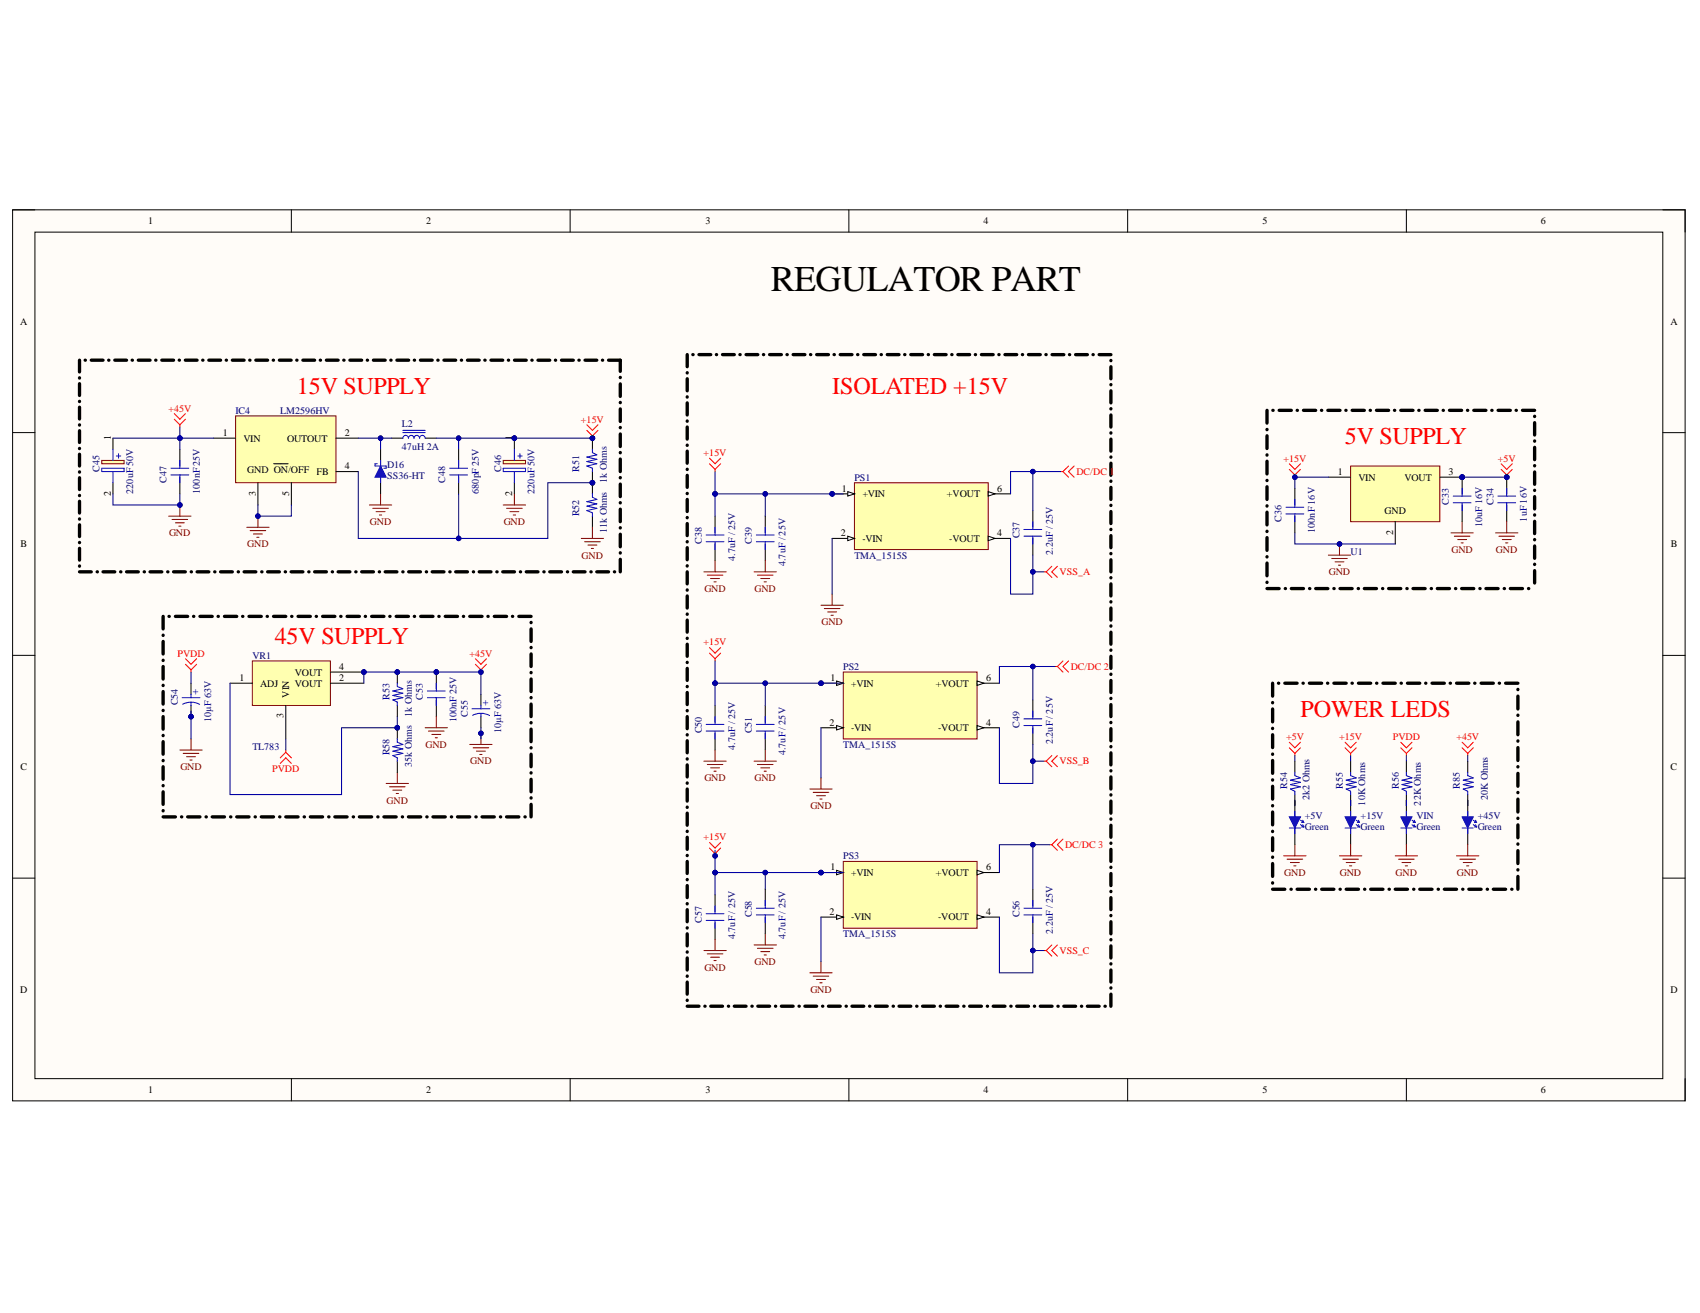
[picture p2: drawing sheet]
<svg xmlns="http://www.w3.org/2000/svg" width="279mm" height="216mm" viewBox="0 0 279 216" stroke-linecap="round" stroke-linejoin="round" font-family="sans-serif">
<defs><g id="words">
<text font-size="6" x="126.7" y="47.9">REGULATOR PART</text>
<g font-size="4" fill="#f00">
<text x="48.8" y="64.8">15V SUPPLY</text>
<text x="136.8" y="64.8">ISOLATED +15V</text>
<text x="221" y="73">5V SUPPLY</text>
<text x="45.2" y="106">45V SUPPLY</text>
<text x="213.7" y="117.9">POWER LEDS</text>
</g>
<g font-size="1.6">
<text x="24.4" y="36.9">1</text>
<text x="70" y="36.9">2</text>
<text x="115.9" y="36.9">3</text>
<text x="161.6" y="36.9">4</text>
<text x="207.5" y="36.9">5</text>
<text x="253.3" y="36.9">6</text>
<text x="3.3" y="53.4">A</text>
<text x="274.5" y="53.4">A</text>
<text x="36.6" y="71.7">1</text>
<text x="56.7" y="71.7">2</text>
<text x="18.2" y="72.4" transform="rotate(-90 18.2 72.4)">1</text>
<text x="40" y="72.6">VIN</text>
<text x="40.6" y="77.7">GND ON/OFF</text>
<text x="47.2" y="72.6">OUTOUT</text>
<text x="56.7" y="77.2">4</text>
<text x="84.2" y="72.4" transform="rotate(-90 84.2 72.4)">1</text>
<text x="18.2" y="81.6" transform="rotate(-90 18.2 81.6)">2</text>
<text x="42" y="81.5" transform="rotate(-90 42 81.5)">3</text>
<text x="47.5" y="81.5" transform="rotate(-90 47.5 81.5)">5</text>
<text x="52" y="78.1">FB</text>
<text x="84.2" y="81.6" transform="rotate(-90 84.2 81.6)">2</text>
<text x="138.3" y="80.9">1</text>
<text x="141.7" y="81.8">+VIN</text>
<text x="155.6" y="81.8">+VOUT</text>
<text x="163.9" y="80.9">6</text>
<text x="219.9" y="78.1">1</text>
<text x="223.2" y="79">VIN</text>
<text x="230.8" y="79">VOUT</text>
<text x="238.1" y="78.1">3</text>
<text x="3.4" y="90">B</text>
<text x="138.2" y="88.2">2</text>
<text x="141.7" y="89.1">-VIN</text>
<text x="156" y="89.1">-VOUT</text>
<text x="163.9" y="88.2">4</text>
<text x="227.6" y="84.5">GND</text>
<text x="229" y="88" transform="rotate(-90 229 88)">2</text>
<text x="274.6" y="90">B</text>
<text x="39.4" y="112">1</text>
<text x="42.7" y="112.9">ADJ</text>
<text x="48.5" y="112.9">VOUT</text>
<text x="48.5" y="111.1">VOUT</text>
<text x="55.8" y="112">2</text>
<text x="55.8" y="110.2">4</text>
<text x="136.5" y="112">1</text>
<text x="139.9" y="112.9">+VIN</text>
<text x="153.8" y="112.9">+VOUT</text>
<text x="162.1" y="112">6</text>
<text x="46.6" y="118.1" transform="rotate(-90 46.6 118.1)">3</text>
<text x="47.5" y="114.7" transform="rotate(-90 47.5 114.7)">VIN</text>
<text x="136.4" y="119.3">2</text>
<text x="162.1" y="119.3">4</text>
<text x="139.9" y="120.2">-VIN</text>
<text x="154.2" y="120.2">-VOUT</text>
<text x="3.4" y="126.6">C</text>
<text x="274.6" y="126.6">C</text>
<text x="136.5" y="143.1">1</text>
<text x="162.1" y="143.1">6</text>
<text x="139.9" y="144">+VIN</text>
<text x="153.8" y="144">+VOUT</text>
<text x="136.4" y="150.5">2</text>
<text x="139.9" y="151.4">-VIN</text>
<text x="154.2" y="151.4">-VOUT</text>
<text x="162.1" y="150.5">4</text>
<text x="3.3" y="163.3">D</text>
<text x="274.5" y="163.3">D</text>
<text x="24.4" y="179.8">1</text>
<text x="70" y="179.8">2</text>
<text x="115.9" y="179.8">3</text>
<text x="161.6" y="179.8">4</text>
<text x="207.5" y="179.8">5</text>
<text x="253.3" y="179.8">6</text>
</g>
<g font-size="1.6" fill="#f00">
<text x="27.7" y="67.7">+45V</text>
<text x="95.5" y="69.5">+15V</text>
<text x="115.6" y="75">+15V</text>
<text x="210.9" y="75.9">+15V</text>
<text x="246.2" y="75.9">+5V</text>
<text x="176.9" y="78.1">DC/DC 1</text>
<text x="174.2" y="94.6">VSS_A</text>
<text x="29.2" y="108">PVDD</text>
<text x="77.2" y="108">+45V</text>
<text x="115.6" y="106.1">+15V</text>
<text x="176" y="110.2">DC/DC 2</text>
<text x="174.2" y="125.7">VSS_B</text>
<text x="211.4" y="121.7">+5V</text>
<text x="220.1" y="121.7">+15V</text>
<text x="228.9" y="121.7">PVDD</text>
<text x="239.4" y="121.7">+45V</text>
<text x="44.7" y="127">PVDD</text>
<text x="115.6" y="138.2">+15V</text>
<text x="175" y="139.4">DC/DC 3</text>
<text x="174.2" y="156.8">VSS_C</text>
</g>
<g font-size="1.6" fill="#000080">
<text x="38.7" y="68">IC4</text>
<text x="46" y="68">LM2596HV</text>
<text x="66" y="70.2">L2</text>
<text x="16.4" y="77.5" transform="rotate(-90 16.4 77.5)">C45</text>
<text x="63.6" y="77">D16</text>
<text x="66" y="74.1">47uH 2A</text>
<text x="82.4" y="77.5" transform="rotate(-90 82.4 77.5)">C46</text>
<text x="95.2" y="77.5" transform="rotate(-90 95.2 77.5)">R51</text>
<text x="21.9" y="81.2" transform="rotate(-90 21.9 81.2)">220uF 50V</text>
<text x="27.4" y="79.4" transform="rotate(-90 27.4 79.4)">C47</text>
<text x="32.9" y="81.2" transform="rotate(-90 32.9 81.2)">100nF 25V</text>
<text x="63.6" y="78.8">SS36-HT</text>
<text x="73.2" y="79.4" transform="rotate(-90 73.2 79.4)">C48</text>
<text x="78.7" y="81.2" transform="rotate(-90 78.7 81.2)">680pF 25V</text>
<text x="87.9" y="81.2" transform="rotate(-90 87.9 81.2)">220uF 50V</text>
<text x="99.7" y="79.4" transform="rotate(-90 99.7 79.4)">1k Ohms</text>
<text x="140.4" y="79">PS1</text>
<text x="238.1" y="83" transform="rotate(-90 238.1 83)">C33</text>
<text x="245.4" y="83" transform="rotate(-90 245.4 83)">C34</text>
<text x="95.2" y="84.9" transform="rotate(-90 95.2 84.9)">R52</text>
<text x="99.7" y="87.6" transform="rotate(-90 99.7 87.6)">11k Ohms</text>
<text x="115.3" y="89.4" transform="rotate(-90 115.3 89.4)">C38</text>
<text x="123.6" y="89.4" transform="rotate(-90 123.6 89.4)">C39</text>
<text x="167.6" y="88.5" transform="rotate(-90 167.6 88.5)">C37</text>
<text x="210.6" y="85.8" transform="rotate(-90 210.6 85.8)">C36</text>
<text x="216.1" y="87.6" transform="rotate(-90 216.1 87.6)">100nF 16V</text>
<text x="243.6" y="86.7" transform="rotate(-90 243.6 86.7)">10uF 16V</text>
<text x="250.9" y="85.8" transform="rotate(-90 250.9 85.8)">1uF 16V</text>
<text x="120.8" y="92.2" transform="rotate(-90 120.8 92.2)">4.7uF / 25V</text>
<text x="129.1" y="93.1" transform="rotate(-90 129.1 93.1)">4.7uF / 25V</text>
<text x="140.4" y="91.9">TMA_1515S</text>
<text x="173.1" y="91.3" transform="rotate(-90 173.1 91.3)">2.2uF / 25V</text>
<text x="222" y="91.3">U1</text>
<text x="41.5" y="108.3">VR1</text>
<text x="138.6" y="110.2">PS2</text>
<text x="29.2" y="116" transform="rotate(-90 29.2 116)">C54</text>
<text x="34.7" y="118.7" transform="rotate(-90 34.7 118.7)">10µF 63V</text>
<text x="64" y="115.1" transform="rotate(-90 64 115.1)">R53</text>
<text x="67.7" y="117.8" transform="rotate(-90 67.7 117.8)">1k Ohms</text>
<text x="69.5" y="115.1" transform="rotate(-90 69.5 115.1)">C53</text>
<text x="75" y="118.7" transform="rotate(-90 75 118.7)">100nF 25V</text>
<text x="76.9" y="117.8" transform="rotate(-90 76.9 117.8)">C55</text>
<text x="167.6" y="119.7" transform="rotate(-90 167.6 119.7)">C49</text>
<text x="41.5" y="123.3">TL783</text>
<text x="64" y="124.2" transform="rotate(-90 64 124.2)">R58</text>
<text x="82.4" y="120.6" transform="rotate(-90 82.4 120.6)">10µF 63V</text>
<text x="115.3" y="120.6" transform="rotate(-90 115.3 120.6)">C50</text>
<text x="120.8" y="123.3" transform="rotate(-90 120.8 123.3)">4.7uF / 25V</text>
<text x="123.6" y="120.6" transform="rotate(-90 123.6 120.6)">C51</text>
<text x="129.1" y="124.2" transform="rotate(-90 129.1 124.2)">4.7uF / 25V</text>
<text x="138.6" y="123">TMA_1515S</text>
<text x="173.1" y="122.4" transform="rotate(-90 173.1 122.4)">2.2uF / 25V</text>
<text x="67.7" y="126.1" transform="rotate(-90 67.7 126.1)">35k Ohms</text>
<text x="211.5" y="129.7" transform="rotate(-90 211.5 129.7)">R54</text>
<text x="215.2" y="131.6" transform="rotate(-90 215.2 131.6)">2k2 Ohms</text>
<text x="220.7" y="129.7" transform="rotate(-90 220.7 129.7)">R55</text>
<text x="229.9" y="129.7" transform="rotate(-90 229.9 129.7)">R56</text>
<text x="239.9" y="129.7" transform="rotate(-90 239.9 129.7)">R85</text>
<text x="244.5" y="131.6" transform="rotate(-90 244.5 131.6)">20K Ohms</text>
<text x="214.5" y="134.7">+5V</text>
<text x="214.5" y="136.5">Green</text>
<text x="223.6" y="134.7">+15V</text>
<text x="223.6" y="136.5">Green</text>
<text x="224.3" y="132.5" transform="rotate(-90 224.3 132.5)">10K Ohms</text>
<text x="232.8" y="134.7">VIN</text>
<text x="232.8" y="136.5">Green</text>
<text x="233.5" y="132.5" transform="rotate(-90 233.5 132.5)">22K Ohms</text>
<text x="242.9" y="134.7">+45V</text>
<text x="242.9" y="136.5">Green</text>
<text x="138.6" y="141.3">PS3</text>
<text x="115.3" y="151.7" transform="rotate(-90 115.3 151.7)">C57</text>
<text x="120.8" y="154.5" transform="rotate(-90 120.8 154.5)">4.7uF / 25V</text>
<text x="123.6" y="150.8" transform="rotate(-90 123.6 150.8)">C58</text>
<text x="129.1" y="154.5" transform="rotate(-90 129.1 154.5)">4.7uF / 25V</text>
<text x="138.6" y="154.1">TMA_1515S</text>
<text x="167.6" y="150.8" transform="rotate(-90 167.6 150.8)">C56</text>
<text x="173.1" y="153.6" transform="rotate(-90 173.1 153.6)">2.2uF / 25V</text>
</g>
<g font-size="1.6" fill="#800000">
<text x="27.8" y="88.2">GND</text>
<text x="40.6" y="90">GND</text>
<text x="60.8" y="86.4">GND</text>
<text x="82.8" y="86.4">GND</text>
<text x="95.6" y="91.9">GND</text>
<text x="218.4" y="94.6">GND</text>
<text x="238.6" y="90.9">GND</text>
<text x="245.9" y="90.9">GND</text>
<text x="115.8" y="97.4">GND</text>
<text x="124" y="97.4">GND</text>
<text x="135" y="102.8">GND</text>
<text x="69.9" y="123">GND</text>
<text x="77.3" y="125.7">GND</text>
<text x="29.6" y="126.6">GND</text>
<text x="115.8" y="128.5">GND</text>
<text x="124" y="128.5">GND</text>
<text x="63.5" y="132.1">GND</text>
<text x="133.2" y="133.1">GND</text>
<text x="211.1" y="144">GND</text>
<text x="220.2" y="144">GND</text>
<text x="229.4" y="144">GND</text>
<text x="239.4" y="144">GND</text>
<text x="115.8" y="159.6">GND</text>
<text x="124" y="158.7">GND</text>
<text x="133.2" y="163.3">GND</text>
</g>
<g font-size="1.6" fill="#00f">
<text x="31.8" y="113.2" transform="rotate(90 31.8 113.2)">+</text>
<text x="79.4" y="115.1" transform="rotate(90 79.4 115.1)">+</text>
</g>
</g></defs>
<path d="M2.1 34.5h274.9v146.5h-274.9z" fill-rule="evenodd" fill="#fffcf8"/>
<path d="M2.1 34.5h274.9v146.5h-274.9z" fill="none" stroke="#000" stroke-width=".16"/>
<path d="M5.7 38.2h267.6v139.2h-267.6z" fill-rule="evenodd" fill="#fffcf8"/>
<g fill="none" stroke="#000" stroke-width=".16">
<path d="M2.1 34.5h3.6M5.7 38.2h267.6v139.2h-267.6zM47.9 34.5v3.7M93.7 34.5v3.7M139.5 34.5v3.7M185.3 34.5v3.7M231.1 34.5v3.7M273.3 34.5h3.7v3.7M2.1 71.1h3.6M273.3 71.1h3.7M2.1 107.8h3.6M273.3 107.8h3.7"/>
<path d="M2.1 144.4h3.6M273.3 144.4h3.7M47.9 177.4v3.6M93.7 177.4v3.6M139.5 177.4v3.6M185.3 177.4v3.6M231.1 177.4v3.6M277 177.4v3.6"/>
</g>
<path d="M64.4 72h1.8M69.9 72h1.8" fill="none" stroke="#000" stroke-width=".17"/>
<path d="M66.2 72a.46 .46 0 0 1 .5-.4 .46 .46 0 0 1 .4 .4 .46 .46 0 0 1 .5-.4 .46 .46 0 0 1 .4 .4 .46 .46 0 0 1 .5-.4 .46 .46 0 0 1 .5 .4 .46 .46 0 0 1 .4-.4 .46 .46 0 0 1 .5 .4M66.2 71.1h3.7M66.2 70.8h3.7" fill="none" stroke="#00f" stroke-width=".17"/>
<path d="M38.7 68.4h16.5v11h-16.5z" fill-rule="evenodd" fill="#ffffb0"/>
<path d="M38.7 68.4h16.5v11h-16.5z" fill="none" stroke="#800000" stroke-width=".16"/>
<path d="M29.6 73.9v2.7M29.6 78.5v2.7M35.1 72h3.6M42.4 79.4v3.6M45 76.3h2.4M47.9 79.4v3.6M55.2 72h3.7M55.2 77.5h3.7" fill="none" stroke="#000" stroke-width=".17"/>
<path d="M28.1 78.1h2.9M28.1 77h2.9M29.6 75.7v1.3M29.6 78.1v1.3" fill="none" stroke="#00f" stroke-width=".17"/>
<path d="M27.7 84.9h3.7M28.3 85.4h2.5M28.8 86h1.5M29.4 86.5h.3M29.6 83v1.9" fill="none" stroke="#800000" stroke-width=".17"/>
<circle cx="29.6" cy="83" r=".37" fill="#000080"/>
<circle cx="29.6" cy="83" r=".37" fill="none" stroke="#000080" stroke-width=".16"/>
<path d="M40.6 86.7h3.6M41.1 87.3h2.6M41.7 87.8h1.4M42.2 88.3h.4M42.4 84.9v1.8" fill="none" stroke="#800000" stroke-width=".17"/>
<circle cx="42.4" cy="84.9" r=".37" fill="#000080"/>
<circle cx="42.4" cy="84.9" r=".37" fill="none" stroke="#000080" stroke-width=".16"/>
<path d="M75.4 73.9v2.7M75.4 78.5v2.7" fill="none" stroke="#000" stroke-width=".17"/>
<path d="M73.9 78.1h2.9M73.9 77h2.9M75.4 75.7v1.3M75.4 78.1v1.3" fill="none" stroke="#00f" stroke-width=".17"/>
<path d="M60.7 83h3.7M61.3 83.6h2.5M61.8 84.1h1.5M62.4 84.7h.3M62.5 81.2v1.8" fill="none" stroke="#800000" stroke-width=".17"/>
<circle cx="97.4" cy="79.4" r=".37" fill="#000080"/>
<circle cx="97.4" cy="79.4" r=".37" fill="none" stroke="#000080" stroke-width=".16"/>
<circle cx="97.4" cy="72" r=".37" fill="#000080"/>
<circle cx="97.4" cy="72" r=".37" fill="none" stroke="#000080" stroke-width=".16"/>
<path d="M97.4 77.5v1.9" fill="none" stroke="#000" stroke-width=".17"/>
<circle cx="97.4" cy="79.4" r=".37" fill="#000080"/>
<circle cx="97.4" cy="79.4" r=".37" fill="none" stroke="#000080" stroke-width=".16"/>
<path d="M97.4 72v1.9" fill="none" stroke="#000" stroke-width=".17"/>
<circle cx="97.4" cy="72" r=".37" fill="#000080"/>
<circle cx="97.4" cy="72" r=".37" fill="none" stroke="#000080" stroke-width=".16"/>
<path d="M97.4 73.9v.5l.7 .4-1.7 .4 1.7 .3-1.7 .4 1.7 .4-1.7 .3 1 .4v.5" fill="none" stroke="#00f" stroke-width=".17"/>
<circle cx="97.4" cy="79.4" r=".37" fill="#000080"/>
<circle cx="97.4" cy="79.4" r=".37" fill="none" stroke="#000080" stroke-width=".16"/>
<path d="M97.4 79.4v1.8M97.4 84.9v1.8" fill="none" stroke="#000" stroke-width=".17"/>
<circle cx="97.4" cy="79.4" r=".37" fill="#000080"/>
<circle cx="97.4" cy="79.4" r=".37" fill="none" stroke="#000080" stroke-width=".16"/>
<path d="M97.4 81.2v.6l.7 .3-1.7 .4 1.7 .4-1.7 .3 1.7 .4-1.7 .4 1 .3v.6" fill="none" stroke="#00f" stroke-width=".17"/>
<path d="M95.5 88.5h3.7M96.1 89.1h2.5M96.6 89.6h1.5M97.2 90.2h.3M97.4 86.7v1.8" fill="none" stroke="#800000" stroke-width=".17"/>
<circle cx="84.5" cy="72" r=".37" fill="#000080"/>
<circle cx="84.5" cy="72" r=".37" fill="none" stroke="#000080" stroke-width=".16"/>
<path d="M82.7 75.7h3.7v.6h-3.7z" fill-rule="evenodd" fill="#ffffb0"/>
<path d="M82.7 75.7h3.7v.6h-3.7z" fill="none" stroke="#800000" stroke-width=".17"/>
<path d="M84.5 72v1.9" fill="none" stroke="#000" stroke-width=".17"/>
<circle cx="84.5" cy="72" r=".37" fill="#000080"/>
<circle cx="84.5" cy="72" r=".37" fill="none" stroke="#000080" stroke-width=".16"/>
<path d="M62.5 73.9v2.7M62.5 78.5v2.7M84.5 79.4v1.8" fill="none" stroke="#000" stroke-width=".17"/>
<path d="M61.6 76.6h1.9M82.7 77h3.7v.5h-3.7zM84.5 73.9v1.8M84.5 77.5v1.9M85.1 75h.7M85.5 74.6v.7" fill="none" stroke="#00f" stroke-width=".17"/>
<path d="M82.7 83h3.7M83.3 83.6h2.5M83.8 84.1h1.5M84.4 84.7h.3M84.5 81.2v1.8" fill="none" stroke="#800000" stroke-width=".17"/>
<path d="M62.5 76.6l1 1.9h-1.9z" fill="#00f"/>
<path d="M62 76.3h-.4v.3M62.5 76.6l1 1.9h-1.9zM62.5 75.7v.9M62.5 78.5v.9M63.5 76.6v.4h-.4" fill="none" stroke="#00f" stroke-width=".17"/>
<path d="M16.7 75.7h3.7v.6h-3.7z" fill-rule="evenodd" fill="#ffffb0"/>
<path d="M16.7 75.7h3.7v.6h-3.7zM218.3 91.3h3.7M218.9 91.8h2.5M219.4 92.4h1.5M220 92.9h.3M220.1 89.4v1.9" fill="none" stroke="#800000" stroke-width=".17"/>
<path d="M18.6 72v1.9M18.6 79.4v1.8M212.8 80.3v2.7M212.8 84.9v2.7" fill="none" stroke="#000" stroke-width=".17"/>
<path d="M16.7 77h3.7v.5h-3.7zM18.6 73.9v1.8M18.6 77.5v1.9M19.1 75h.7M19.5 74.6v.7M211.4 84.5h2.9M211.4 83.4h2.9M212.8 82.1v1.3M212.8 84.5v1.3" fill="none" stroke="#00f" stroke-width=".17"/>
<circle cx="220.1" cy="89.4" r=".37" fill="#000080"/>
<circle cx="220.1" cy="89.4" r=".37" fill="none" stroke="#000080" stroke-width=".16"/>
<g fill="none" stroke="#800000" stroke-width=".17">
<path d="M29.6 123.3h3.6M30.1 123.9h2.6M30.7 124.4h1.4M31.2 125h.4M31.4 121.5v1.8M63.5 128.8h3.6M64 129.4h2.6M64.6 129.9h1.4M65.1 130.5h.4M65.3 127v1.8M77.2 122.4h3.7M77.8 123h2.5"/>
<path d="M78.3 123.5h1.5M78.9 124.1h.3M79 120.6v1.8"/>
</g>
<circle cx="79" cy="120.6" r=".37" fill="#000080"/>
<circle cx="79" cy="120.6" r=".37" fill="none" stroke="#000080" stroke-width=".16"/>
<g fill="none" stroke="#000" stroke-width=".55">
<path d="M13.1 59.2v2M14 59.2h.1M15 59.2h1.9M17.9 59.2h.1M18.9 59.2h1.9M21.7 59.2h.1M22.7 59.2h2M25.6 59.2h.1M26.6 59.2h1.9M29.5 59.2h.1M30.5 59.2h1.9M33.3 59.2h.1"/>
<path d="M34.3 59.2h2M37.2 59.2h.1M38.2 59.2h1.9M41 59.2h.1M42 59.2h2M44.9 59.2h.1M45.9 59.2h1.9M48.8 59.2h.1M49.8 59.2h1.9M52.6 59.2h.1M53.6 59.2h2M56.5 59.2h.1"/>
<path d="M57.5 59.2h1.9M60.4 59.2h.1M61.4 59.2h1.9M64.2 59.2h.1M65.2 59.2h2M68.1 59.2h.1M69.1 59.2h1.9M72 59.2h.1M73 59.2h1.9M75.8 59.2h.1M76.8 59.2h2M79.7 59.2h.1"/>
<path d="M80.7 59.2h1.9M83.6 59.2h.1M84.6 59.2h1.9M87.4 59.2h.1M88.4 59.2h2M91.3 59.2h.1M92.3 59.2h1.9M95.1 59.2h.1M96.2 59.2h1.9M99 59.2h.1M100 59.2h1.9v1.9M13.1 62.1v.1"/>
<path d="M13.1 63.1v1.9M13.1 66h.1M13.1 67v1.9M13.1 69.9h.1M13.1 70.8v2M13.1 73.7v.1M13.1 74.7v1.9M13.1 77.6h.1M13.1 78.6v1.9M101.9 62v.1M101.9 63.1v2.1M101.9 66.2h.1"/>
<path d="M101.9 67.2v2.1M101.9 70.3h.1M101.9 71.4v2M101.9 74.4v.1M101.9 75.5v2M101.9 78.5v.1M101.9 79.6v2.1M208.2 67.5v2.1M208.2 70.6v.1M208.2 71.7v2M208.2 74.8h.1M208.2 75.8v2.1"/>
<path d="M208.2 79h.1M209.2 67.5h.1M210.2 67.5h2M213.2 67.5h.1M214.2 67.5h2M217.2 67.5h.1M218.2 67.5h2M221.2 67.5h.1M222.2 67.5h2M225.2 67.5h.1M226.2 67.5h2M229.2 67.5h.1"/>
<path d="M230.2 67.5h2M233.2 67.5h.1M234.2 67.5h2M237.2 67.5h.1M238.2 67.5h2M241.2 67.5h.1M242.2 67.5h2M245.2 67.5h.1M246.2 67.5h2M249.2 67.5h.1M250.2 67.5h2M252.2 68.4v.1"/>
<path d="M252.2 69.5v2M252.2 72.5h.1M252.2 73.6v2M252.2 76.6h.1M252.2 77.6v2M13.1 81.5h.1M13.1 82.4v2M13.1 85.3v.1M13.1 86.3v1.9M13.1 89.2h.1M13.1 90.2v1.9M13.1 93.1h.1"/>
<path d="M13.1 94h1.9M16 94h.1M16.9 94h2M19.8 94h.1M20.8 94h1.9M23.7 94h.1M24.7 94h1.9M27.6 94h.1M28.5 94h2M31.4 94h.1M32.4 94h1.9M35.3 94h.1"/>
<path d="M36.3 94h1.9M39.2 94h.1M40.1 94h1.9M43 94h.1M44 94h1.9M46.9 94h.1M47.8 94h2M50.7 94h.1M51.7 94h1.9M54.6 94h.1M55.6 94h1.9M58.5 94h.1"/>
<path d="M59.4 94h2M62.3 94h.1M63.3 94h1.9M66.2 94h.1M67.2 94h1.9M70.1 94h.1M71 94h2M73.9 94h.1M74.9 94h1.9M77.8 94h.1M78.8 94h1.9M81.7 94h.1"/>
<path d="M82.6 94h2M85.5 94h.1M86.5 94h1.9M89.4 94h.1M90.4 94h1.9M93.3 94h.1M94.2 94h2M97.1 94h.1M98.1 94h1.9M101 94h.1M101.9 82.7h.1M101.9 83.7v2.1"/>
<path d="M101.9 86.8h.1M101.9 87.8v2.1M101.9 90.9h.1M101.9 92v2M208.2 80v2.1M208.2 83.2h.1M208.2 84.2v2.1M208.2 87.4h.1M208.2 88.4v2.1M208.2 91.5v.1M208.2 92.6v2.1M208.2 95.7v.1"/>
<path d="M208.2 96.8h2M211.2 96.8h.1M212.2 96.8h2M215.2 96.8h.1M216.2 96.8h2M219.2 96.8h.1M220.2 96.8h2M223.2 96.8h.1M224.2 96.8h2M227.2 96.8h.1M228.2 96.8h2M231.2 96.8h.1"/>
<path d="M232.2 96.8h2M235.2 96.8h.1M236.2 96.8h2M239.2 96.8h.1M240.2 96.8h2M243.2 96.8h.1M244.2 96.8h2M247.2 96.8h.1M248.2 96.8h2M251.2 96.8h.1M252.2 80.6h.1M252.2 81.7v2"/>
<path d="M252.2 84.7h.1M252.2 85.7v2M252.2 88.7v.1M252.2 89.8v2M252.2 92.8h.1M252.2 93.8v2.1"/>
</g>
<path d="M231.1 125.2v1.8M231.1 130.7v3.6M231.1 136.2v2.7" fill="none" stroke="#000" stroke-width=".17"/>
<path d="M230.2 136.2h1.9M231.1 127v.5l1 .4-1.7 .4 1.7 .3-1.7 .4 1.7 .4-1.7 .3 .7 .4v.6M231.1 136.2v.9M232.1 134.9l.5 .3M232.1 135.6l.5 .4M232.2 135.2h.4M232.2 136h.4M232.4 134.9l.2 .3M232.4 135.6l.2 .4" fill="none" stroke="#00f" stroke-width=".17"/>
<path d="M230.2 134.3h1.9l-1 1.9z" fill="#00f"/>
<path d="M221.1 136.2h1.8M222 127v.5l.9 .4-1.7 .4 1.7 .3-1.7 .4 1.7 .4-1.7 .3 .8 .4v.6M222 136.2v.9M222.9 134.9l.5 .3M222.9 135.6l.5 .4M223.1 135.2h.3M223.1 136h.3M223.3 134.9l.1 .3M223.3 135.6l.1 .4M230.2 134.3h1.9l-1 1.9zM231.1 133.4v.9" fill="none" stroke="#00f" stroke-width=".17"/>
<path d="M222 125.2v1.8M222 130.7v3.6M222 136.2v2.7" fill="none" stroke="#000" stroke-width=".17"/>
<path d="M221.1 134.3h1.8l-.9 1.9z" fill="#00f"/>
<path d="M211.9 136.2h1.8M212.8 127v.5l.9 .4-1.6 .4 1.6 .3-1.6 .4 1.6 .4-1.6 .3 .7 .4v.6M212.8 136.2v.9M213.7 134.9l.6 .3M213.7 135.6l.6 .4M213.9 135.2h.4M213.9 136h.4M214.1 134.9l.2 .3M214.1 135.6l.2 .4M221.1 134.3h1.8l-.9 1.9zM222 133.4v.9" fill="none" stroke="#00f" stroke-width=".17"/>
<path d="M212.8 125.2v1.8M212.8 130.7v3.6M212.8 136.2v2.7" fill="none" stroke="#000" stroke-width=".17"/>
<path d="M211.9 134.3h1.8l-.9 1.9z" fill="#00f"/>
<path d="M211.9 134.3h1.8l-.9 1.9zM212.8 133.4v.9" fill="none" stroke="#00f" stroke-width=".17"/>
<g fill="none" stroke="#000" stroke-width=".55">
<path d="M26.8 101.4v2M26.8 104.4v.1M26.8 105.5v2M26.8 108.6h.1M26.8 109.6v2.1M26.8 112.7h.1M26.8 113.7v2.1M26.8 116.8h.1M26.8 117.8v2.1M27.8 101.4h.1M28.8 101.4h2M31.8 101.4h.1"/>
<path d="M32.9 101.4h2M35.8 101.4h.1M36.9 101.4h2M39.9 101.4h.1M40.9 101.4h2M43.9 101.4h.1M45 101.4h2M47.9 101.4h.1M49 101.4h2M52 101.4h.1M53 101.4h2M56 101.4h.1"/>
<path d="M57 101.4h2.1M60 101.4h.1M61.1 101.4h2M64.1 101.4h.1M65.1 101.4h2M68.1 101.4h.1M69.1 101.4h2.1M72.1 101.4h.1M73.2 101.4h2M76.2 101.4h.1M77.2 101.4h2M80.2 101.4h.1"/>
<path d="M81.2 101.4h2.1M84.2 101.4h.1M85.3 101.4h2M87.3 102.3v.1M87.3 103.4v2.1M87.3 106.5h.1M87.3 107.5v2.1M87.3 110.6h.1M87.3 111.7v2M87.3 114.7h.1M87.3 115.8v2M87.3 118.8v.1"/>
<path d="M87.3 119.9v2.1M209.2 112.3v2.2M209.2 115.5v.1M209.2 116.6v2.1M209.2 119.8h.1M210.1 112.3h.1M211.2 112.3h2M214.2 112.3h.1M215.2 112.3h2M218.2 112.3h.1M219.2 112.3h2M222.2 112.3h.1"/>
<path d="M223.3 112.3h2M226.2 112.3h.1M227.3 112.3h2M230.3 112.3h.1M231.3 112.3h2M234.3 112.3h.1M235.4 112.3h2M238.3 112.3h.1M239.4 112.3h2M242.4 112.3h.1M243.4 112.3h2M246.4 112.3h.1"/>
<path d="M247.5 112.3h2M249.5 113.4h.1M249.5 114.5v2.1M249.5 117.6h.1M249.5 118.7v2.1M26.8 120.9v.1M26.8 122v2M26.8 125v.1M26.8 126.1v2M26.8 129.2h.1M26.8 130.2v2.1M26.8 133.3h.1"/>
<path d="M26.8 134.3h2M29.8 134.3h.1M30.8 134.3h2.1M33.9 134.3h.1M34.9 134.3h2M37.9 134.3h.1M38.9 134.3h2M41.9 134.3h.1M42.9 134.3h2.1M46 134.3h.1M47 134.3h2M50 134.3h.1"/>
<path d="M51 134.3h2M54 134.3h.1M55 134.3h2M58.1 134.3h.1M59.1 134.3h2M62.1 134.3h.1M63.1 134.3h2M66.1 134.3h.1M67.1 134.3h2M70.2 134.3h.1M71.2 134.3h2M74.2 134.3h.1"/>
<path d="M75.2 134.3h2M78.2 134.3h.1M79.2 134.3h2M82.2 134.3h.1M83.3 134.3h2M86.3 134.3h.1M87.3 122.9v.1M87.3 124v2.1M87.3 127.1h.1M87.3 128.1v2.1M87.3 131.2h.1M87.3 132.3v2"/>
<path d="M209.2 120.8v2.1M209.2 124h.1M209.2 125.1v2.1M209.2 128.2v.1M209.2 129.3v2.1M209.2 132.5h.1M209.2 133.5v2.1M209.2 136.7h.1M209.2 137.8v2.1M249.5 121.8v.1M249.5 122.9v2.2M249.5 126.1h.1"/>
<path d="M249.5 127.2v2.1M249.5 130.3h.1M249.5 131.4v2.1M249.5 134.5v.1M249.5 135.6v2.2M249.5 138.8h.1M249.5 139.9v2.1M209.2 140.9v.1M209.2 142v2.1M209.2 145.2h.1M209.2 146.2h2M212.2 146.2h.1"/>
<path d="M213.2 146.2h2M216.2 146.2h.1M217.2 146.2h2M220.2 146.2h.1M221.2 146.2h2.1M224.3 146.2h.1M225.3 146.2h2M228.3 146.2h.1M229.3 146.2h2M232.3 146.2h.1M233.3 146.2h2.1M236.4 146.2h.1"/>
<path d="M237.4 146.2h2M240.4 146.2h.1M241.4 146.2h2M244.4 146.2h.1M245.4 146.2h2.1M248.5 146.2h.1M249.5 143v.1M249.5 144.1v2.1"/>
</g>
<circle cx="59.8" cy="110.5" r=".37" fill="#000080"/>
<circle cx="59.8" cy="110.5" r=".37" fill="none" stroke="#000080" stroke-width=".16"/>
<path d="M41.5 108.7h12.8v7.3h-12.8z" fill-rule="evenodd" fill="#ffffb0"/>
<path d="M41.5 108.7h12.8v7.3h-12.8z" fill="none" stroke="#800000" stroke-width=".16"/>
<path d="M37.8 112.3h3.7M47 116v5.5M54.3 112.3h5.5M54.3 110.5h5.5" fill="none" stroke="#000" stroke-width=".17"/>
<circle cx="59.8" cy="110.5" r=".37" fill="#000080"/>
<circle cx="59.8" cy="110.5" r=".37" fill="none" stroke="#000080" stroke-width=".16"/>
<circle cx="71.7" cy="110.5" r=".37" fill="#000080"/>
<circle cx="71.7" cy="110.5" r=".37" fill="none" stroke="#000080" stroke-width=".16"/>
<path d="M71.7 110.5v2.8M71.7 115.1v2.7" fill="none" stroke="#000" stroke-width=".17"/>
<circle cx="71.7" cy="110.5" r=".37" fill="#000080"/>
<circle cx="71.7" cy="110.5" r=".37" fill="none" stroke="#000080" stroke-width=".16"/>
<path d="M70.2 114.7h3M70.2 113.6h3M71.7 112.3v1.3M71.7 114.7v1.3" fill="none" stroke="#00f" stroke-width=".17"/>
<path d="M69.9 119.7h3.6M71.7 117.8v1.9M70.4 120.2h2.6M71 120.8h1.4M71.5 121.3h.4" fill="none" stroke="#800000" stroke-width=".17"/>
<circle cx="65.3" cy="110.5" r=".37" fill="#000080"/>
<circle cx="65.3" cy="110.5" r=".37" fill="none" stroke="#000080" stroke-width=".16"/>
<path d="M65.3 110.5v1.8" fill="none" stroke="#000" stroke-width=".17"/>
<circle cx="65.3" cy="110.5" r=".37" fill="#000080"/>
<circle cx="65.3" cy="110.5" r=".37" fill="none" stroke="#000080" stroke-width=".16"/>
<path d="M65.3 116v1.8" fill="none" stroke="#000" stroke-width=".17"/>
<path d="M65.3 112.3v.6l.9 .4-1.6 .3 1.6 .4-1.6 .4 1.6 .3-1.6 .4 .7 .4v.5" fill="none" stroke="#00f" stroke-width=".17"/>
<circle cx="65.3" cy="119.7" r=".37" fill="#000080"/>
<circle cx="65.3" cy="119.7" r=".37" fill="none" stroke="#000080" stroke-width=".16"/>
<path d="M65.3 119.7v1.8" fill="none" stroke="#000" stroke-width=".17"/>
<circle cx="65.3" cy="119.7" r=".37" fill="#000080"/>
<circle cx="65.3" cy="119.7" r=".37" fill="none" stroke="#000080" stroke-width=".16"/>
<path d="M65.3 125.2v1.8" fill="none" stroke="#000" stroke-width=".17"/>
<path d="M65.3 121.5v.6l.9 .3-1.6 .4 1.6 .3-1.6 .4 1.6 .4-1.6 .3 .7 .4v.6" fill="none" stroke="#00f" stroke-width=".17"/>
<g fill="none" stroke="#000" stroke-width=".55">
<path d="M112.9 58.3v2M113.9 58.3h.1M114.9 58.3h1.9M117.7 58.3h.1M118.7 58.3h2M121.6 58.3h.1M122.6 58.3h2M125.5 58.3h.1M126.5 58.3h1.9M129.3 58.3h.1M130.4 58.3h1.9M133.2 58.3h.1"/>
<path d="M134.2 58.3h2M137.1 58.3h.1M138.1 58.3h1.9M141 58.3h.1M142 58.3h1.9M144.8 58.3h.1M145.8 58.3h2M148.7 58.3h.1M149.7 58.3h1.9M152.6 58.3h.1M153.6 58.3h1.9M156.4 58.3h.1"/>
<path d="M157.4 58.3h2M160.3 58.3h.1M161.3 58.3h1.9M164.2 58.3h.1M165.2 58.3h1.9M168 58.3h.1M169 58.3h2M171.9 58.3h.1M172.9 58.3h1.9M175.8 58.3h.1M176.8 58.3h1.9M179.6 58.3h.1"/>
<path d="M180.6 58.3h2M182.6 59.3h.1M112.9 61.3h.1M112.9 62.3v2M112.9 65.3h.1M112.9 66.2v2M112.9 69.2v.1M112.9 70.2v2M112.9 73.2h.1M112.9 74.2v2M112.9 77.2h.1M112.9 78.2v1.9"/>
<path d="M182.6 60.3v2M182.6 63.2v.1M182.6 64.3v1.9M182.6 67.2h.1M182.6 68.2v2M182.6 71.2h.1M182.6 72.2v2M182.6 75.1v.1M182.6 76.2v2M182.6 79.1h.1M112.9 81.1v.1M112.9 82.1v2"/>
<path d="M112.9 85.1h.1M112.9 86.1v2M112.9 89.1h.1M112.9 90.1v1.9M112.9 93v.1M112.9 94v2M112.9 97h.1M112.9 98v2M182.6 80.1v2M182.6 83.1h.1M182.6 84.1v2M182.6 87v.1"/>
<path d="M182.6 88.1v2M182.6 91v.1M182.6 92v2M182.6 95h.1M182.6 96v2M182.6 98.9v.1M182.6 100v2M112.9 101h.1M112.9 102v1.9M112.9 104.9v.1M112.9 105.9v2M112.9 108.9h.1"/>
<path d="M112.9 109.9v2M112.9 112.9h.1M112.9 113.9v2M112.9 116.8v.1M112.9 117.8v2M182.6 102.9v.1M182.6 104v1.9M182.6 106.9h.1M182.6 107.9v2M182.6 110.9h.1M182.6 111.9v2M182.6 114.8v.1"/>
<path d="M182.6 115.9v1.9M182.6 118.8h.1M182.6 119.8v2M112.9 120.8v.1M112.9 121.8v2M112.9 124.8h.1M112.9 125.8v2M112.9 128.7v.1M112.9 129.7v2M112.9 132.7v.1M112.9 133.7v2M112.9 136.7h.1"/>
<path d="M112.9 137.7v2M182.6 122.8h.1M182.6 123.8v2M182.6 126.7v.1M182.6 127.8v1.9M182.6 130.7h.1M182.6 131.7v2M182.6 134.7h.1M182.6 135.7v2M182.6 138.6v.1M182.6 139.7v1.9M112.9 140.7h.1"/>
<path d="M112.9 141.6v2M112.9 144.6v.1M112.9 145.6v2M112.9 148.6h.1M112.9 149.6v2M112.9 152.6h.1M112.9 153.5v2M112.9 156.5v.1M112.9 157.5v2M182.6 142.6h.1M182.6 143.6v2M182.6 146.6h.1"/>
<path d="M182.6 147.6v2M182.6 150.5v.1M182.6 151.6v2M182.6 154.5h.1M182.6 155.5v2M182.6 158.5h.1M182.6 159.5v2M112.9 160.5h.1M112.9 161.5v2M112.9 164.5h.1M112.9 165.5h2M115.8 165.5h.1"/>
<path d="M116.8 165.5h1.9M119.7 165.5h.1M120.7 165.5h1.9M123.6 165.5h.1M124.6 165.5h1.9M127.5 165.5h.1M128.4 165.5h2M131.3 165.5h.1M132.3 165.5h1.9M135.2 165.5h.1M136.2 165.5h1.9M139.1 165.5h.1"/>
<path d="M140 165.5h2M142.9 165.5h.1M143.9 165.5h1.9M146.8 165.5h.1M147.8 165.5h1.9M150.7 165.5h.1M151.6 165.5h2M154.5 165.5h.1M155.5 165.5h1.9M158.4 165.5h.1M159.4 165.5h1.9M162.3 165.5h.1"/>
<path d="M163.2 165.5h2M166.1 165.5h.1M167.1 165.5h1.9M170 165.5h.1M171 165.5h1.9M173.9 165.5h.1M174.8 165.5h2M177.7 165.5h.1M178.7 165.5h1.9M181.6 165.5h.1M182.6 162.4v.1M182.6 163.5v2"/>
</g>
<g fill="none" stroke="#800000" stroke-width=".17">
<path d="M212.8 138.9v1.8M222 138.9v1.8M231.1 138.9v1.8M211 140.7h3.7M211.5 141.3h2.6M212.1 141.8h1.5M212.6 142.4h.4M220.1 140.7h3.7M220.7 141.3h2.6M221.2 141.8h1.5M221.8 142.4h.4M229.3 140.7h3.7"/>
<path d="M229.9 141.3h2.5M230.4 141.8h1.5M231 142.4h.3"/>
</g>
<circle cx="240.3" cy="78.5" r=".37" fill="#000080"/>
<circle cx="240.3" cy="78.5" r=".37" fill="none" stroke="#000080" stroke-width=".16"/>
<path d="M240.3 78.5v2.7M240.3 83v2.8" fill="none" stroke="#000" stroke-width=".17"/>
<circle cx="240.3" cy="78.5" r=".37" fill="#000080"/>
<circle cx="240.3" cy="78.5" r=".37" fill="none" stroke="#000080" stroke-width=".16"/>
<path d="M238.8 82.7h3M238.8 81.6h3M240.3 80.3v1.3M240.3 82.7v1.3" fill="none" stroke="#00f" stroke-width=".17"/>
<circle cx="247.6" cy="78.5" r=".37" fill="#000080"/>
<circle cx="247.6" cy="78.5" r=".37" fill="none" stroke="#000080" stroke-width=".16"/>
<path d="M247.6 78.5v2.7M247.6 83v2.8" fill="none" stroke="#000" stroke-width=".17"/>
<circle cx="247.6" cy="78.5" r=".37" fill="#000080"/>
<circle cx="247.6" cy="78.5" r=".37" fill="none" stroke="#000080" stroke-width=".16"/>
<g fill="none" stroke="#00f" stroke-width=".17">
<path d="M116.1 89.1h2.9M116.1 88h2.9M117.5 86.7v1.3M117.5 89.1v1.3M124.3 89.1h2.9M124.3 88h2.9M125.8 86.7v1.3M125.8 89.1v1.3M168.3 88.2h2.9M168.3 87.1h2.9M169.7 85.8v1.3M169.7 88.2v1.2"/>
<path d="M246.2 82.7h2.9M246.2 81.6h2.9M247.6 80.3v1.3M247.6 82.7v1.3M116.1 119.1h2.9M117.5 117.8v1.3M124.3 119.1h2.9M125.8 117.8v1.3M168.3 119.3h2.9M168.3 118.2h2.9M169.7 116.9v1.3M169.7 119.3v1.3"/>
<path d="M116.1 120.2h2.9M117.5 120.2v1.3M124.3 120.2h2.9M125.8 120.2v1.3M116.1 151.4h2.9M116.1 150.3h2.9M117.5 149v1.3M117.5 151.4v1.2M124.3 150.4h2.9M124.3 149.3h2.9M125.8 148.1v1.2M125.8 150.4v1.3"/>
<path d="M168.3 150.4h2.9M168.3 149.3h2.9M169.7 148.1v1.2M169.7 150.4v1.3"/>
</g>
<g fill="none" stroke="#800000" stroke-width=".17">
<path d="M115.7 94h3.7M116.2 94.6h2.6M116.8 95.1h1.5M117.3 95.7h.4M117.5 92.2v1.8M123.9 94h3.7M124.5 94.6h2.6M125 95.1h1.5M125.6 95.7h.4M125.8 92.2v1.8M134.9 99.5h3.7M136.8 97.7v1.8"/>
<path d="M238.5 87.6h3.6M239 88.2h2.6M239.6 88.7h1.4M240.1 89.3h.4M240.3 85.8v1.8M245.8 87.6h3.7M246.4 88.2h2.5M246.9 88.7h1.5M247.5 89.3h.3M247.6 85.8v1.8M135.5 100.1h2.5M136 100.6h1.5"/>
<path d="M136.6 101.2h.3M115.7 125.2h3.7M116.2 125.7h2.6M116.8 126.3h1.5M117.3 126.8h.4M117.5 123.3v1.9M123.9 125.2h3.7M124.5 125.7h2.6M125 126.3h1.5M125.6 126.8h.4M125.8 123.3v1.9M133.1 129.7h3.7"/>
<path d="M133.7 130.3h2.5M134.2 130.8h1.5M134.8 131.4h.3M134.9 127.9v1.8M115.7 156.3h3.7M116.2 156.8h2.6M116.8 157.4h1.5M117.3 157.9h.4M117.5 154.5v1.8M123.9 155.4h3.7M124.5 155.9h2.6M125 156.5h1.5"/>
<path d="M125.6 157h.4M125.8 153.5v1.9M133.1 160h3.7M134.9 158.1v1.9M133.7 160.5h2.5M134.2 161.1h1.5M134.8 161.6h.3"/>
</g>
<g fill="none" stroke="#000" stroke-width=".17">
<path d="M117.5 84.9v2.7M117.5 89.4v2.8M125.8 84.9v2.7M125.8 89.4v2.8M169.7 84v2.7M169.7 88.5v2.8M117.5 116v2.8M125.8 116v2.8M169.7 115.1v2.7M169.7 119.7v2.7M117.5 120.6v2.7M125.8 120.6v2.7"/>
<path d="M117.5 147.1v2.8M117.5 151.7v2.8M125.8 146.2v2.8M125.8 150.8v2.7M169.7 146.2v2.8M169.7 150.8v2.7"/>
</g>
<g fill="none" stroke="#f00" stroke-width=".17">
<path d="M174.3 77.5h.4M174.7 77.5l.9 1M175.6 76.6l-.9 .9M176.5 76.6l-.9 .9 .9 1M171.6 94h.3M171.9 94l1 .9M172.9 93.1l-1 .9M173.8 93.1l-.9 .9 .9 .9M173.4 109.6h.4M173.8 109.6l.9 .9M174.7 108.7l-.9 .9M175.6 108.7l-.9 .9 .9 .9"/>
<path d="M171.6 125.2h.3M171.9 125.2l1 .9M172.5 138.9h.4M172.9 138.9l.9 .9M172.9 124.2l-1 1M173.8 138l-.9 .9M173.8 124.2l-.9 1 .9 .9M174.7 138l-.9 .9 .9 .9M171.6 156.3h.3M171.9 156.3l1 .9M172.9 155.4l-1 .9M173.8 155.4l-.9 .9 .9 .9"/>
</g>
<circle cx="240.3" cy="78.5" r=".37" fill="#000080"/>
<circle cx="240.3" cy="78.5" r=".37" fill="none" stroke="#000080" stroke-width=".16"/>
<path d="M222 76.6h14.6v9.2h-14.6z" fill-rule="evenodd" fill="#ffffb0"/>
<path d="M222 76.6h14.6v9.2h-14.6z" fill="none" stroke="#800000" stroke-width=".16"/>
<path d="M218.3 78.5h3.7M236.6 78.5h3.7" fill="none" stroke="#000" stroke-width=".17"/>
<circle cx="240.3" cy="78.5" r=".37" fill="#000080"/>
<circle cx="240.3" cy="78.5" r=".37" fill="none" stroke="#000080" stroke-width=".16"/>
<path d="M229.3 85.8v3.6" fill="none" stroke="#000" stroke-width=".17"/>
<circle cx="31.4" cy="117.8" r=".37" fill="#000080"/>
<circle cx="31.4" cy="117.8" r=".37" fill="none" stroke="#000080" stroke-width=".16"/>
<path d="M31.4 112.3v1.9M31.4 116v1.8" fill="none" stroke="#000" stroke-width=".17"/>
<circle cx="31.4" cy="117.8" r=".37" fill="#000080"/>
<circle cx="31.4" cy="117.8" r=".37" fill="none" stroke="#000080" stroke-width=".16"/>
<g fill="none" stroke="#00f" stroke-width=".17">
<path d="M29.9 114.7h3M30 115.8a2.92 2.92 0 0 1 2.8 0M31.4 114.2v.5M31.4 115.5v.5M77.6 116.6h2.9M77.7 117.6a2.94 2.94 0 0 1 2.8 .1M79 116v.6M79 117.3v.5M240.3 136.2h1.8M241.2 127v.5l.9 .4-1.6 .4 1.6 .3-1.6 .4 1.6 .4-1.6 .3 .7 .4v.6M241.2 136.2v.9M242.1 134.9l.6 .3"/>
<path d="M242.1 135.6l.6 .4M242.3 135.2h.4M242.3 136h.4M242.5 134.9l.2 .3M242.5 135.6l.2 .4"/>
</g>
<path d="M79 114.2v1.8M79 117.8v1.9M241.2 125.2v1.8M241.2 130.7v3.6M241.2 136.2v2.7" fill="none" stroke="#000" stroke-width=".17"/>
<path d="M240.3 134.3h1.8l-.9 1.9z" fill="#00f"/>
<path d="M240.3 134.3h1.8l-.9 1.9zM241.2 133.4v.9" fill="none" stroke="#00f" stroke-width=".17"/>
<path d="M241.2 138.9v1.8M239.4 140.7h3.7M239.9 141.3h2.6M240.5 141.8h1.5M241 142.4h.4" fill="none" stroke="#800000" stroke-width=".17"/>
<path d="M116.6 75.3l.9 1 .9-1M116.6 76.3l.9 .9M117.5 77.2v.3M118.4 76.3l-.9 .9M116.6 106.5l.9 .9 .9-.9M116.6 107.4l.9 .9M117.5 108.3v.4M118.4 107.4l-.9 .9M116.6 138.5l.9 .9 .9-.9M116.6 139.4l.9 1M118.4 139.4l-.9 1M117.5 140.4v.3" fill="none" stroke="#f00" stroke-width=".17"/>
<circle cx="117.5" cy="140.7" r=".37" fill="#000080"/>
<circle cx="117.5" cy="140.7" r=".37" fill="none" stroke="#000080" stroke-width=".16"/>
<path d="M96.4 69.9l1 .9 .9-.9M96.4 70.8l1 .9M97.4 71.7v.3M98.3 70.8l-.9 .9" fill="none" stroke="#f00" stroke-width=".17"/>
<circle cx="97.4" cy="72" r=".37" fill="#000080"/>
<circle cx="97.4" cy="72" r=".37" fill="none" stroke="#000080" stroke-width=".16"/>
<g fill="none" stroke="#f00" stroke-width=".17">
<path d="M246.7 76.3l.9 .9 1-.9M246.7 77.2l.9 .9M247.6 78.1v.4M248.6 77.2l-1 .9M30.5 108.3l.9 .9 .9-.9M30.5 109.2l.9 .9M31.4 110.1v.4M32.3 109.2l-.9 .9M46.1 125.5l.9-.9 .9 .9M47 123.7l-.9 .9M47 123.7l.9 .9M47 123.3v.4"/>
<path d="M230.2 122.1l.9 .9 1-.9M230.2 123l.9 .9M231.1 123.9v.3M232.1 123l-1 .9"/>
</g>
<circle cx="247.6" cy="78.5" r=".37" fill="#000080"/>
<circle cx="247.6" cy="78.5" r=".37" fill="none" stroke="#000080" stroke-width=".16"/>
<path d="M211.9 76.3l.9 .9 .9-.9M211.9 77.2l.9 .9M212.8 78.1v.4M213.7 77.2l-.9 .9" fill="none" stroke="#f00" stroke-width=".17"/>
<circle cx="212.8" cy="78.5" r=".37" fill="#000080"/>
<circle cx="212.8" cy="78.5" r=".37" fill="none" stroke="#000080" stroke-width=".16"/>
<g fill="none" stroke="#f00" stroke-width=".17">
<path d="M78.1 108.3l.9 .9 1-.9M78.1 109.2l.9 .9M79 110.1v.4M80 109.2l-1 .9M211.9 122.1l.9 .9 .9-.9M211.9 123l.9 .9M212.8 123.9v.3M213.7 123l-.9 .9M221.1 122.1l.9 .9 .9-.9M221.1 123l.9 .9M222 123.9v.3M222.9 123l-.9 .9"/>
<path d="M240.3 122.1l.9 .9 .9-.9M240.3 123l.9 .9M241.2 123.9v.3M242.1 123l-.9 .9"/>
</g>
<circle cx="79" cy="110.5" r=".37" fill="#000080"/>
<circle cx="79" cy="110.5" r=".37" fill="none" stroke="#000080" stroke-width=".16"/>
<path d="M28.6 68l1 .9 .9-.9M28.6 68.9l1 .9M29.6 69.8v.4M30.5 68.9l-.9 .9" fill="none" stroke="#f00" stroke-width=".17"/>
<circle cx="136.8" cy="81.2" r=".37" fill="#000080"/>
<circle cx="136.8" cy="81.2" r=".37" fill="none" stroke="#000080" stroke-width=".16"/>
<path d="M140.4 79.4h22v11h-22z" fill-rule="evenodd" fill="#ffffb0"/>
<path d="M140.4 79.4h22v11h-22z" fill="none" stroke="#800000" stroke-width=".17"/>
<path d="M136.8 81.2h3.6" fill="none" stroke="#000" stroke-width=".17"/>
<path d="M139.3 80.8l1.1 .4-1.1 .4z" fill="#f8fcff"/>
<path d="M139.3 80.8l1.1 .4-1.1 .4z" fill="none" stroke="#000" stroke-width=".16"/>
<circle cx="136.8" cy="81.2" r=".37" fill="#000080"/>
<circle cx="136.8" cy="81.2" r=".37" fill="none" stroke="#000080" stroke-width=".16"/>
<path d="M136.8 88.5h3.6" fill="none" stroke="#000" stroke-width=".17"/>
<path d="M139.3 88.2l1.1 .3-1.1 .4z" fill="#f8fcff"/>
<path d="M139.3 88.2l1.1 .3-1.1 .4z" fill="none" stroke="#000" stroke-width=".16"/>
<path d="M162.4 81.2h3.7" fill="none" stroke="#000" stroke-width=".17"/>
<path d="M162.4 80.8l1.1 .4-1.1 .4z" fill="#f8fcff"/>
<path d="M162.4 80.8l1.1 .4-1.1 .4z" fill="none" stroke="#000" stroke-width=".16"/>
<path d="M162.4 88.5h3.7" fill="none" stroke="#000" stroke-width=".17"/>
<path d="M162.4 88.2l1.1 .3-1.1 .4z" fill="#f8fcff"/>
<path d="M162.4 88.2l1.1 .3-1.1 .4z" fill="none" stroke="#000" stroke-width=".16"/>
<circle cx="134.9" cy="112.3" r=".37" fill="#000080"/>
<circle cx="134.9" cy="112.3" r=".37" fill="none" stroke="#000080" stroke-width=".16"/>
<path d="M138.6 110.5h22v11h-22z" fill-rule="evenodd" fill="#ffffb0"/>
<path d="M138.6 110.5h22v11h-22z" fill="none" stroke="#800000" stroke-width=".17"/>
<path d="M134.9 112.3h3.7" fill="none" stroke="#000" stroke-width=".17"/>
<path d="M137.5 112l1.1 .3-1.1 .4z" fill="#f8fcff"/>
<path d="M137.5 112l1.1 .3-1.1 .4z" fill="none" stroke="#000" stroke-width=".16"/>
<circle cx="134.9" cy="112.3" r=".37" fill="#000080"/>
<circle cx="134.9" cy="112.3" r=".37" fill="none" stroke="#000080" stroke-width=".16"/>
<path d="M134.9 119.7h3.7" fill="none" stroke="#000" stroke-width=".17"/>
<path d="M137.5 119.3l1.1 .4-1.1 .3z" fill="#f8fcff"/>
<path d="M137.5 119.3l1.1 .4-1.1 .3z" fill="none" stroke="#000" stroke-width=".16"/>
<path d="M160.6 112.3h3.7" fill="none" stroke="#000" stroke-width=".17"/>
<path d="M160.6 112l1.1 .3-1.1 .4z" fill="#f8fcff"/>
<path d="M160.6 112l1.1 .3-1.1 .4z" fill="none" stroke="#000" stroke-width=".16"/>
<path d="M160.6 119.7h3.7" fill="none" stroke="#000" stroke-width=".17"/>
<path d="M160.6 119.3l1.1 .4-1.1 .3z" fill="#f8fcff"/>
<path d="M160.6 119.3l1.1 .4-1.1 .3z" fill="none" stroke="#000" stroke-width=".16"/>
<circle cx="134.9" cy="143.5" r=".37" fill="#000080"/>
<circle cx="134.9" cy="143.5" r=".37" fill="none" stroke="#000080" stroke-width=".16"/>
<path d="M138.6 141.6h22v11h-22z" fill-rule="evenodd" fill="#ffffb0"/>
<path d="M138.6 141.6h22v11h-22z" fill="none" stroke="#800000" stroke-width=".17"/>
<path d="M134.9 143.5h3.7" fill="none" stroke="#000" stroke-width=".17"/>
<path d="M137.5 143.1l1.1 .4-1.1 .3z" fill="#f8fcff"/>
<path d="M137.5 143.1l1.1 .4-1.1 .3z" fill="none" stroke="#000" stroke-width=".16"/>
<circle cx="134.9" cy="143.5" r=".37" fill="#000080"/>
<circle cx="134.9" cy="143.5" r=".37" fill="none" stroke="#000080" stroke-width=".16"/>
<path d="M134.9 150.8h3.7" fill="none" stroke="#000" stroke-width=".17"/>
<path d="M137.5 150.4l1.1 .4-1.1 .4z" fill="#f8fcff"/>
<path d="M137.5 150.4l1.1 .4-1.1 .4z" fill="none" stroke="#000" stroke-width=".16"/>
<path d="M160.6 143.5h3.7" fill="none" stroke="#000" stroke-width=".17"/>
<path d="M160.6 143.1l1.1 .4-1.1 .3z" fill="#f8fcff"/>
<path d="M160.6 143.1l1.1 .4-1.1 .3z" fill="none" stroke="#000" stroke-width=".16"/>
<path d="M160.6 150.8h3.7" fill="none" stroke="#000" stroke-width=".17"/>
<path d="M160.6 150.4l1.1 .4-1.1 .4z" fill="#f8fcff"/>
<path d="M160.6 150.4l1.1 .4-1.1 .4z" fill="none" stroke="#000" stroke-width=".16"/>
<path d="M29.6 70.2v1.8h5.5" fill="none" stroke="#000080" stroke-width=".17"/>
<circle cx="29.6" cy="72" r=".37" fill="#000080"/>
<circle cx="29.6" cy="72" r=".37" fill="none" stroke="#000080" stroke-width=".16"/>
<path d="M62.5 72v1.9" fill="none" stroke="#000080" stroke-width=".17"/>
<circle cx="62.5" cy="72" r=".37" fill="#000080"/>
<circle cx="62.5" cy="72" r=".37" fill="none" stroke="#000080" stroke-width=".16"/>
<path d="M42.4 83v1.9h5.5v-1.9" fill="none" stroke="#000080" stroke-width=".17"/>
<circle cx="42.4" cy="84.9" r=".37" fill="#000080"/>
<circle cx="42.4" cy="84.9" r=".37" fill="none" stroke="#000080" stroke-width=".16"/>
<path d="M18.6 72h11" fill="none" stroke="#000080" stroke-width=".17"/>
<circle cx="29.6" cy="72" r=".37" fill="#000080"/>
<circle cx="29.6" cy="72" r=".37" fill="none" stroke="#000080" stroke-width=".16"/>
<path d="M18.6 81.2v1.8h11v-1.8" fill="none" stroke="#000080" stroke-width=".17"/>
<circle cx="29.6" cy="83" r=".37" fill="#000080"/>
<circle cx="29.6" cy="83" r=".37" fill="none" stroke="#000080" stroke-width=".16"/>
<path d="M218.3 78.5h-5.5v1.8" fill="none" stroke="#000080" stroke-width=".17"/>
<circle cx="212.8" cy="78.5" r=".37" fill="#000080"/>
<circle cx="212.8" cy="78.5" r=".37" fill="none" stroke="#000080" stroke-width=".16"/>
<path d="M212.8 87.6v1.8h16.5" fill="none" stroke="#000080" stroke-width=".17"/>
<circle cx="220.1" cy="89.4" r=".37" fill="#000080"/>
<circle cx="220.1" cy="89.4" r=".37" fill="none" stroke="#000080" stroke-width=".16"/>
<path d="M37.8 112.3v18.4h18.3v-11h9.2v-1.9" fill="none" stroke="#000080" stroke-width=".17"/>
<circle cx="65.3" cy="119.7" r=".37" fill="#000080"/>
<circle cx="65.3" cy="119.7" r=".37" fill="none" stroke="#000080" stroke-width=".16"/>
<path d="M31.4 116.9v4.6M47 121.5v1.8" fill="none" stroke="#000080" stroke-width=".17"/>
<circle cx="31.4" cy="117.8" r=".37" fill="#000080"/>
<circle cx="31.4" cy="117.8" r=".37" fill="none" stroke="#000080" stroke-width=".16"/>
<path d="M31.4 110.5v1.8M59.8 112.3v-1.8h19.2v3.7" fill="none" stroke="#000080" stroke-width=".17"/>
<circle cx="79" cy="110.5" r=".37" fill="#000080"/>
<circle cx="79" cy="110.5" r=".37" fill="none" stroke="#000080" stroke-width=".16"/>
<circle cx="71.7" cy="110.5" r=".37" fill="#000080"/>
<circle cx="71.7" cy="110.5" r=".37" fill="none" stroke="#000080" stroke-width=".16"/>
<circle cx="65.3" cy="110.5" r=".37" fill="#000080"/>
<circle cx="65.3" cy="110.5" r=".37" fill="none" stroke="#000080" stroke-width=".16"/>
<circle cx="59.8" cy="110.5" r=".37" fill="#000080"/>
<circle cx="59.8" cy="110.5" r=".37" fill="none" stroke="#000080" stroke-width=".16"/>
<path d="M29.6 72v1.9M212.8 124.2v1M212.8 131.6v.9M222 124.2v1M222 131.6v.9M231.1 124.2v1M231.1 131.6v.9" fill="none" stroke="#000080" stroke-width=".17"/>
<circle cx="29.6" cy="72" r=".37" fill="#000080"/>
<circle cx="29.6" cy="72" r=".37" fill="none" stroke="#000080" stroke-width=".16"/>
<path d="M75.4 72v1.9" fill="none" stroke="#000080" stroke-width=".17"/>
<circle cx="75.4" cy="72" r=".37" fill="#000080"/>
<circle cx="75.4" cy="72" r=".37" fill="none" stroke="#000080" stroke-width=".16"/>
<path d="M240.3 78.5h7.3" fill="none" stroke="#000080" stroke-width=".17"/>
<circle cx="247.6" cy="78.5" r=".37" fill="#000080"/>
<circle cx="247.6" cy="78.5" r=".37" fill="none" stroke="#000080" stroke-width=".16"/>
<circle cx="240.3" cy="78.5" r=".37" fill="#000080"/>
<circle cx="240.3" cy="78.5" r=".37" fill="none" stroke="#000080" stroke-width=".16"/>
<path d="M117.5 139.8v3.7" fill="none" stroke="#000080" stroke-width=".17"/>
<circle cx="117.5" cy="140.7" r=".37" fill="#000080"/>
<circle cx="117.5" cy="140.7" r=".37" fill="none" stroke="#000080" stroke-width=".16"/>
<circle cx="117.5" cy="143.5" r=".37" fill="#000080"/>
<circle cx="117.5" cy="143.5" r=".37" fill="none" stroke="#000080" stroke-width=".16"/>
<path d="M117.5 143.5v3.6" fill="none" stroke="#000080" stroke-width=".17"/>
<circle cx="117.5" cy="143.5" r=".37" fill="#000080"/>
<circle cx="117.5" cy="143.5" r=".37" fill="none" stroke="#000080" stroke-width=".16"/>
<path d="M134.9 150.8v7.3M169.7 153.5v2.8" fill="none" stroke="#000080" stroke-width=".17"/>
<circle cx="169.8" cy="156.3" r=".37" fill="#000080"/>
<circle cx="169.8" cy="156.3" r=".37" fill="none" stroke="#000080" stroke-width=".16"/>
<path d="M117.5 108.7v3.6" fill="none" stroke="#000080" stroke-width=".17"/>
<circle cx="117.5" cy="112.3" r=".37" fill="#000080"/>
<circle cx="117.5" cy="112.3" r=".37" fill="none" stroke="#000080" stroke-width=".16"/>
<path d="M117.5 112.3v3.7" fill="none" stroke="#000080" stroke-width=".17"/>
<circle cx="117.5" cy="112.3" r=".37" fill="#000080"/>
<circle cx="117.5" cy="112.3" r=".37" fill="none" stroke="#000080" stroke-width=".16"/>
<path d="M134.9 119.7v8.2M169.7 122.4v2.8" fill="none" stroke="#000080" stroke-width=".17"/>
<circle cx="169.8" cy="125.2" r=".37" fill="#000080"/>
<circle cx="169.8" cy="125.2" r=".37" fill="none" stroke="#000080" stroke-width=".16"/>
<path d="M169.7 109.6v5.5" fill="none" stroke="#000080" stroke-width=".17"/>
<circle cx="169.8" cy="109.6" r=".37" fill="#000080"/>
<circle cx="169.8" cy="109.6" r=".37" fill="none" stroke="#000080" stroke-width=".16"/>
<path d="M136.8 88.5v9.2M169.7 91.3v2.7" fill="none" stroke="#000080" stroke-width=".17"/>
<circle cx="169.8" cy="94" r=".37" fill="#000080"/>
<circle cx="169.8" cy="94" r=".37" fill="none" stroke="#000080" stroke-width=".16"/>
<path d="M166.1 88.5v9.2h3.6v-3.7h1.9" fill="none" stroke="#000080" stroke-width=".17"/>
<circle cx="169.8" cy="94" r=".37" fill="#000080"/>
<circle cx="169.8" cy="94" r=".37" fill="none" stroke="#000080" stroke-width=".16"/>
<path d="M117.5 77.5v3.7" fill="none" stroke="#000080" stroke-width=".17"/>
<circle cx="117.5" cy="81.2" r=".37" fill="#000080"/>
<circle cx="117.5" cy="81.2" r=".37" fill="none" stroke="#000080" stroke-width=".16"/>
<path d="M75.4 81.2v7.3" fill="none" stroke="#000080" stroke-width=".17"/>
<circle cx="75.4" cy="88.5" r=".37" fill="#000080"/>
<circle cx="75.4" cy="88.5" r=".37" fill="none" stroke="#000080" stroke-width=".16"/>
<path d="M58.9 72h5.5M241.2 124.2v1M241.2 131.6v.9" fill="none" stroke="#000080" stroke-width=".17"/>
<circle cx="62.5" cy="72" r=".37" fill="#000080"/>
<circle cx="62.5" cy="72" r=".37" fill="none" stroke="#000080" stroke-width=".16"/>
<path d="M71.7 72h25.7" fill="none" stroke="#000080" stroke-width=".17"/>
<circle cx="75.4" cy="72" r=".37" fill="#000080"/>
<circle cx="75.4" cy="72" r=".37" fill="none" stroke="#000080" stroke-width=".16"/>
<circle cx="84.5" cy="72" r=".37" fill="#000080"/>
<circle cx="84.5" cy="72" r=".37" fill="none" stroke="#000080" stroke-width=".16"/>
<circle cx="97.4" cy="72" r=".37" fill="#000080"/>
<circle cx="97.4" cy="72" r=".37" fill="none" stroke="#000080" stroke-width=".16"/>
<path d="M58.9 77.5v11h31.1v-9.1h7.4" fill="none" stroke="#000080" stroke-width=".17"/>
<circle cx="75.4" cy="88.5" r=".37" fill="#000080"/>
<circle cx="75.4" cy="88.5" r=".37" fill="none" stroke="#000080" stroke-width=".16"/>
<circle cx="97.4" cy="79.4" r=".37" fill="#000080"/>
<circle cx="97.4" cy="79.4" r=".37" fill="none" stroke="#000080" stroke-width=".16"/>
<path d="M79 119.7v1.8" fill="none" stroke="#000080" stroke-width=".17"/>
<circle cx="79" cy="120.6" r=".37" fill="#000080"/>
<circle cx="79" cy="120.6" r=".37" fill="none" stroke="#000080" stroke-width=".16"/>
<path d="M164.3 119.7v9.1h5.4v-3.6h1.9" fill="none" stroke="#000080" stroke-width=".17"/>
<circle cx="169.8" cy="125.2" r=".37" fill="#000080"/>
<circle cx="169.8" cy="125.2" r=".37" fill="none" stroke="#000080" stroke-width=".16"/>
<path d="M164.3 150.8v9.2h5.4v-3.7h1.9" fill="none" stroke="#000080" stroke-width=".17"/>
<circle cx="169.8" cy="156.3" r=".37" fill="#000080"/>
<circle cx="169.8" cy="156.3" r=".37" fill="none" stroke="#000080" stroke-width=".16"/>
<path d="M117.5 81.2v3.7" fill="none" stroke="#000080" stroke-width=".17"/>
<circle cx="117.5" cy="81.2" r=".37" fill="#000080"/>
<circle cx="117.5" cy="81.2" r=".37" fill="none" stroke="#000080" stroke-width=".16"/>
<path d="M117.5 143.5h21.1" fill="none" stroke="#000080" stroke-width=".17"/>
<circle cx="117.5" cy="143.5" r=".37" fill="#000080"/>
<circle cx="117.5" cy="143.5" r=".37" fill="none" stroke="#000080" stroke-width=".16"/>
<circle cx="125.8" cy="143.5" r=".37" fill="#000080"/>
<circle cx="125.8" cy="143.5" r=".37" fill="none" stroke="#000080" stroke-width=".16"/>
<circle cx="134.9" cy="143.5" r=".37" fill="#000080"/>
<circle cx="134.9" cy="143.5" r=".37" fill="none" stroke="#000080" stroke-width=".16"/>
<path d="M125.8 143.5v2.7" fill="none" stroke="#000080" stroke-width=".17"/>
<circle cx="125.8" cy="143.5" r=".37" fill="#000080"/>
<circle cx="125.8" cy="143.5" r=".37" fill="none" stroke="#000080" stroke-width=".16"/>
<path d="M125.8 112.3v3.7" fill="none" stroke="#000080" stroke-width=".17"/>
<circle cx="125.8" cy="112.3" r=".37" fill="#000080"/>
<circle cx="125.8" cy="112.3" r=".37" fill="none" stroke="#000080" stroke-width=".16"/>
<path d="M117.5 112.3h21.1" fill="none" stroke="#000080" stroke-width=".17"/>
<circle cx="117.5" cy="112.3" r=".37" fill="#000080"/>
<circle cx="117.5" cy="112.3" r=".37" fill="none" stroke="#000080" stroke-width=".16"/>
<circle cx="125.8" cy="112.3" r=".37" fill="#000080"/>
<circle cx="125.8" cy="112.3" r=".37" fill="none" stroke="#000080" stroke-width=".16"/>
<circle cx="134.9" cy="112.3" r=".37" fill="#000080"/>
<circle cx="134.9" cy="112.3" r=".37" fill="none" stroke="#000080" stroke-width=".16"/>
<path d="M117.5 81.2h21.1" fill="none" stroke="#000080" stroke-width=".17"/>
<circle cx="117.5" cy="81.2" r=".37" fill="#000080"/>
<circle cx="117.5" cy="81.2" r=".37" fill="none" stroke="#000080" stroke-width=".16"/>
<circle cx="125.8" cy="81.2" r=".37" fill="#000080"/>
<circle cx="125.8" cy="81.2" r=".37" fill="none" stroke="#000080" stroke-width=".16"/>
<circle cx="136.8" cy="81.2" r=".37" fill="#000080"/>
<circle cx="136.8" cy="81.2" r=".37" fill="none" stroke="#000080" stroke-width=".16"/>
<path d="M125.8 81.2v3.7" fill="none" stroke="#000080" stroke-width=".17"/>
<circle cx="125.8" cy="81.2" r=".37" fill="#000080"/>
<circle cx="125.8" cy="81.2" r=".37" fill="none" stroke="#000080" stroke-width=".16"/>
<path d="M169.7 77.5v6.5" fill="none" stroke="#000080" stroke-width=".17"/>
<circle cx="169.8" cy="77.5" r=".37" fill="#000080"/>
<circle cx="169.8" cy="77.5" r=".37" fill="none" stroke="#000080" stroke-width=".16"/>
<path d="M174.3 77.5h-8.2v3.7" fill="none" stroke="#000080" stroke-width=".17"/>
<circle cx="169.8" cy="77.5" r=".37" fill="#000080"/>
<circle cx="169.8" cy="77.5" r=".37" fill="none" stroke="#000080" stroke-width=".16"/>
<path d="M173.4 109.6h-9.1v2.7" fill="none" stroke="#000080" stroke-width=".17"/>
<circle cx="169.8" cy="109.6" r=".37" fill="#000080"/>
<circle cx="169.8" cy="109.6" r=".37" fill="none" stroke="#000080" stroke-width=".16"/>
<path d="M169.7 138.9v7.3" fill="none" stroke="#000080" stroke-width=".17"/>
<circle cx="169.8" cy="138.9" r=".37" fill="#000080"/>
<circle cx="169.8" cy="138.9" r=".37" fill="none" stroke="#000080" stroke-width=".16"/>
<path d="M172.5 138.9h-8.2v4.6" fill="none" stroke="#000080" stroke-width=".17"/>
<circle cx="169.8" cy="138.9" r=".37" fill="#000080"/>
<circle cx="169.8" cy="138.9" r=".37" fill="none" stroke="#000080" stroke-width=".16"/>
<use href="#words"/>
</svg>
